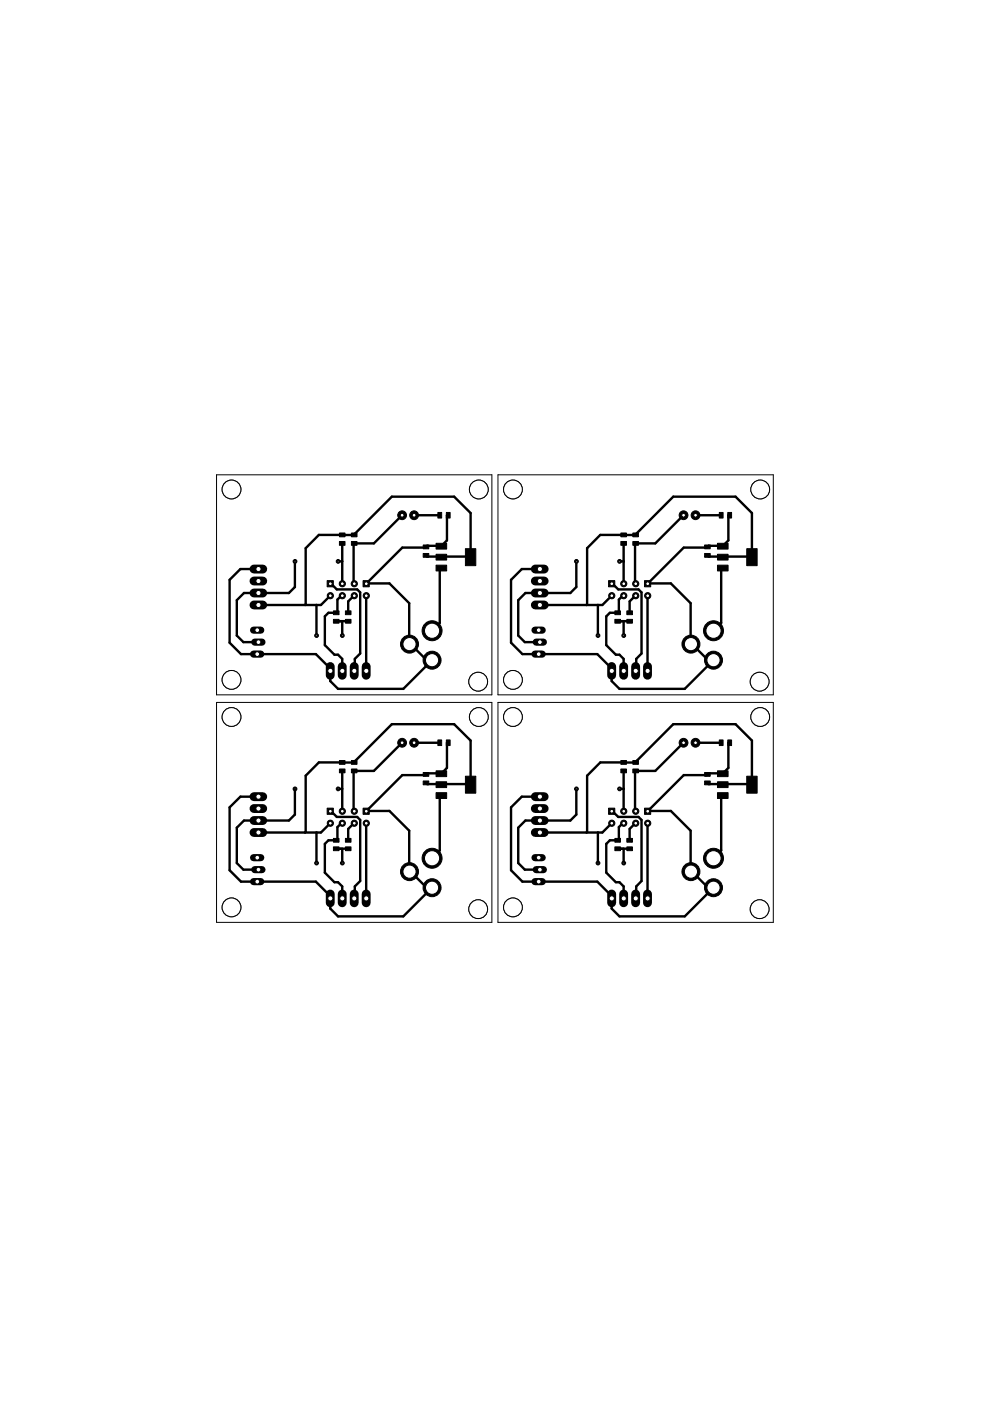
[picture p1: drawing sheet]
<svg xmlns="http://www.w3.org/2000/svg" width="210mm" height="297mm" viewBox="0 0 210 297" stroke-linecap="round" stroke-linejoin="round" font-family="sans-serif">
<g fill="#000" stroke="#000" stroke-width=".21">
<path d="M72 114.8h1.2v.8h-1.2zM72 113h1.2v.8h-1.2zM74.5 114.8h1.2v.8h-1.2zM74.5 113h1.2v.8h-1.2zM89.7 117.3h1.2v.9h-1.2zM89.7 115.5h1.2v.9h-1.2zM92.8 108.6h.8v1.2h-.8zM92.5 115.2h2.2v1.2h-2.2zM92.5 117.5h2.2v1.2h-2.2zM92.5 119.8h2.2v1.3h-2.2zM94.6 108.6h.8v1.2h-.8zM98.7 116.3h2.2v3.6h-2.2z"/>
<path d="M131.6 114.8h1.2v.8h-1.2zM131.6 113h1.2v.8h-1.2zM134.2 114.8h1.2v.8h-1.2zM134.2 113h1.2v.8h-1.2zM149.4 117.3h1.2v.9h-1.2zM149.4 115.5h1.2v.9h-1.2zM152.5 108.6h.8v1.2h-.8zM152.1 115.2h2.3v1.2h-2.3zM152.1 117.5h2.3v1.2h-2.3zM152.1 119.8h2.3v1.3h-2.3zM154.3 108.6h.8v1.2h-.8zM158.3 116.3h2.2v3.6h-2.2z"/>
<path d="M70.7 129.5h1.2v.8h-1.2zM70.7 131.3h1.2v.8h-1.2zM73.2 129.5h1.2v.8h-1.2zM73.2 131.3h1.2v.8h-1.2zM130.4 129.5h1.2v.8h-1.2zM130.4 131.3h1.2v.8h-1.2zM132.9 129.5h1.2v.8h-1.2zM132.9 131.3h1.2v.8h-1.2zM92.8 156.9h.8v1.2h-.8zM94.6 156.9h.8v1.2h-.8zM152.5 156.9h.8v1.2h-.8zM154.3 156.9h.8v1.2h-.8z"/>
<path d="M70.7 177.8h1.2v.8h-1.2zM70.7 179.6h1.2v.8h-1.2zM72 163h1.2v.9h-1.2zM72 161.2h1.2v.9h-1.2zM73.2 177.8h1.2v.8h-1.2zM73.2 179.6h1.2v.8h-1.2zM74.5 163h1.2v.9h-1.2zM74.5 161.2h1.2v.9h-1.2zM89.7 165.6h1.2v.8h-1.2zM89.7 163.8h1.2v.8h-1.2zM92.5 163.4h2.2v1.3h-2.2zM92.5 165.8h2.2v1.2h-2.2z"/>
<path d="M92.5 168.1h2.2v1.2h-2.2zM98.7 164.6h2.2v3.6h-2.2zM130.4 177.8h1.2v.8h-1.2zM130.4 179.6h1.2v.8h-1.2zM131.6 163h1.2v.9h-1.2zM131.6 161.2h1.2v.9h-1.2zM132.9 177.8h1.2v.8h-1.2zM132.9 179.6h1.2v.8h-1.2zM134.2 163h1.2v.9h-1.2zM134.2 161.2h1.2v.9h-1.2zM149.4 165.6h1.2v.8h-1.2zM149.4 163.8h1.2v.8h-1.2z"/>
<path d="M152.1 163.4h2.3v1.3h-2.3zM152.1 165.8h2.3v1.2h-2.3zM152.1 168.1h2.3v1.2h-2.3zM158.3 164.6h2.2v3.6h-2.2z"/>
</g>
<g fill="none" stroke="#000" stroke-width=".51">
<path d="M62.5 119v5.5l-1.2 1.2h-9.6l-1.5 1.6v7.4l1.4 1.4h3.2M71.7 119h.9M72.6 115.2v8.6M85.2 109.2l-5.9 6h-4.2l-.1 .1v8.4l.1 .1M87.8 109.2h5.4M90.3 117.8l.3 .2h2.6l.4 .1v-.1h6.1l.1 .1v-9.3l-3.5-3.5h-13.2l-8 8.1h-7.5l-2.8 2.8v11.9l-.1 .2M95 109.2h-.2v5.4l-1.2 1.2-3-.1-.4 .4h-4.9l-7.7 7.7 5-.1 4.2 4.2v8.7l.3 .1 3.1 3h1.1l.3 .3-6.1 6h-13.8l-1.7-1.6v-2.7l-3-3h-15.9l-2.4-2.4v-13.4l2.3-2.3h3.8M122.2 119v5.5l-1.3 1.2h-9.5l-1.5 1.6v7.4l1.4 1.4h3.1M131.3 119h.9M132.2 115.2v8.6M144.9 109.2l-6 6h-4.1l-.2 .1v8.4l.2 .1M147.4 109.2h5.5"/>
<path d="M150 117.8l.2 .2h2.7l.3 .1 .1-.1h6.1v.1v-9.3l-3.4-3.5h-13.3l-7.9 8.1h-7.5l-2.8 2.8v11.9l-.1 .2M154.7 109.2h-.3v5.4l-1.2 1.2-3-.1-.3 .4h-4.9l-7.7 7.7 4.9-.1 4.2 4.2 .1 8.7 .3 .1 3.1 3h1.1l.3 .3-6.1 6h-13.9l-1.6-1.6v-2.7l-3.1-3h-15.8l-2.4-2.4v-13.4l2.2-2.3h3.8M67.1 128.3v6.4M70 123.8h.2l1.2 1.2h4.3l.7 .6v13l-1.2 1.1v2.4l-.1 .1M70 126.3l-1.9 2h-13.3M71.5 131.7h-.2h2.5M72.6 131.7v3M72.6 126.3l-.3 .1-.8 .7v2.7l-.2 .1h-1.7l-.7 .8v6.1l2 2h.8l.9 .9v2.5M73.8 131.7h.1M75.1 126.3l-1.3 1.2v2.4M77.6 126.3v15.9M93.6 120.4l-.4 .2v11.5l-1.6 1.6"/>
<path d="M126.8 128.3v6.4M129.7 123.8h.2l1.2 1.2h4.3l.6 .6v13l-1.1 1.1v2.4l-.1 .1M129.7 126.3l-2 2h-13.3M131.2 131.7h-.2h2.5M132.2 131.7v3M132.2 126.3l-.2 .1-.8 .7v2.7l-.2 .1h-1.7l-.8 .8v6.1l2.1 2h.7l.9 .9v2.5M133.5 131.7h.1M134.8 126.3l-1.3 1.2v2.4M137.3 126.3v15.9M153.2 120.4l-.3 .2v11.5l-1.6 1.6M85.2 157.5l-5.9 5.9h-4.2l-.1 .2v8.3l.1 .1M87.8 157.5h5.4"/>
<path d="M95 157.5h-.2v5.3l-1.2 1.2h-3l-.4 .3h-4.9l-7.7 7.7 5-.1 4.2 4.2v8.7l.3 .1 3.1 3h1.1l.3 .3-6.1 6.1h-13.8l-1.7-1.7v-2.6l-3-3.1h-15.9l-2.4-2.4v-13.3l2.3-2.3h3.8M144.9 157.5l-6 5.9h-4.1l-.2 .2v8.3l.2 .1M147.4 157.5h5.5M154.7 157.5h-.3v5.3l-1.2 1.2h-3l-.3 .3h-4.9l-7.7 7.7 4.9-.1 4.2 4.2 .1 8.7 .3 .1 3.1 3h1.1l.3 .3-6.1 6.1h-13.9l-1.6-1.7v-2.6l-3.1-3.1h-15.8l-2.4-2.4v-13.3l2.2-2.3h3.8M62.5 167.3v5.4l-1.2 1.3h-9.6l-1.5 1.5v7.5l1.4 1.4h3.2M67.1 176.5v6.5M70 174.5l-1.9 2h-13.3M70 172h.2l1.2 1.2h4.3l.7 .6v13l-1.2 1.1v2.5l-.1 .1M71.5 179.9l-.2 .1 2.5-.1M71.7 167.3h.9M72.6 174.5l-.3 .1-.8 .8v2.6l-.2 .2h-1.7l-.7 .7v6.1l2 2h.8l.9 .9v2.6M72.6 163.4v8.6"/>
<path d="M72.6 180v3M73.8 179.9v.1M75.1 174.5l-1.3 1.2v2.5M77.6 174.5v16M90.3 166l.3 .2h2.6l.4 .2v-.2h6.1l.1 .2v-9.4l-3.5-3.5h-13.2l-8 8.1h-7.5l-2.8 2.9v11.9l-.1 .1M93.6 168.7l-.4 .2v11.4l-1.6 1.7M122.2 167.3v5.4l-1.3 1.3h-9.5l-1.5 1.5v7.5l1.4 1.4h3.1M126.8 176.5v6.5M129.7 174.5l-2 2h-13.3M129.7 172h.2l1.2 1.2h4.3l.6 .6v13l-1.1 1.1v2.5l-.1 .1M131.2 179.9l-.2 .1 2.5-.1M131.3 167.3h.9"/>
<path d="M132.2 163.4v8.6M132.2 180v3M132.2 174.5l-.2 .1-.8 .8v2.6l-.2 .2h-1.7l-.8 .7v6.1l2.1 2h.7l.9 .9v2.6M133.5 179.9v.1M134.8 174.5l-1.3 1.2v2.5M137.3 174.5v16M150 166l.2 .2h2.7l.3 .2 .1-.2h6.1v.2v-9.4l-3.4-3.5h-13.3l-7.9 8.1h-7.5l-2.8 2.9v11.9l-.1 .1M153.2 168.7l-.3 .2v11.4l-1.6 1.7"/>
</g>
<circle cx="151.3" cy="182" r="2.12" fill="#000" stroke="#000" stroke-width=".21"/>
<circle cx="151.3" cy="182" r="1.61" fill="#fff" stroke="#000" stroke-width=".21"/>
<circle cx="151.3" cy="188.2" r="1.91" fill="#000" stroke="#000" stroke-width=".21"/>
<circle cx="151.3" cy="188.2" r="1.4" fill="#fff" stroke="#000" stroke-width=".21"/>
<circle cx="146.5" cy="184.8" r="1.91" fill="#000" stroke="#000" stroke-width=".21"/>
<circle cx="146.5" cy="184.8" r="1.4" fill="#fff" stroke="#000" stroke-width=".21"/>
<circle cx="144.9" cy="157.5" r=".93" fill="#000" stroke="#000" stroke-width=".21"/>
<circle cx="144.9" cy="157.5" r=".4" fill="#fff" stroke="#000" stroke-width=".21"/>
<circle cx="147.5" cy="157.5" r=".93" fill="#000" stroke="#000" stroke-width=".21"/>
<circle cx="147.5" cy="157.5" r=".4" fill="#fff" stroke="#000" stroke-width=".21"/>
<path d="M113.5 176.5h1.9" fill="none" stroke="#000" stroke-width="1.9"/>
<circle cx="114.5" cy="176.5" r=".55" fill="#fff" stroke="#000" stroke-width=".21"/>
<path d="M113.5 174h1.9" fill="none" stroke="#000" stroke-width="1.9"/>
<circle cx="114.5" cy="174" r=".55" fill="#fff" stroke="#000" stroke-width=".21"/>
<path d="M113.5 171.4h1.9" fill="none" stroke="#000" stroke-width="1.9"/>
<circle cx="114.5" cy="171.4" r=".55" fill="#fff" stroke="#000" stroke-width=".21"/>
<path d="M113.5 168.9h1.9" fill="none" stroke="#000" stroke-width="1.9"/>
<circle cx="114.5" cy="168.9" r=".55" fill="#fff" stroke="#000" stroke-width=".21"/>
<path d="M113.4 181.8h1.6" fill="none" stroke="#000" stroke-width="1.5"/>
<circle cx="114.2" cy="181.8" r=".51" fill="#fff" stroke="#000" stroke-width=".21"/>
<path d="M113.7 184.4h1.5" fill="none" stroke="#000" stroke-width="1.5"/>
<circle cx="114.5" cy="184.4" r=".51" fill="#fff" stroke="#000" stroke-width=".21"/>
<path d="M113.4 186.9h1.6" fill="none" stroke="#000" stroke-width="1.5"/>
<circle cx="114.2" cy="186.9" r=".51" fill="#fff" stroke="#000" stroke-width=".21"/>
<path d="M136.7 171.3h1.3v1.4h-1.3z" fill="#000" stroke="#000" stroke-width=".21"/>
<circle cx="137.3" cy="172" r=".4" fill="#fff" stroke="#000" stroke-width=".21"/>
<path d="M129 171.3h1.3v1.4h-1.3z" fill="#000" stroke="#000" stroke-width=".21"/>
<circle cx="129.7" cy="172" r=".4" fill="#fff" stroke="#000" stroke-width=".21"/>
<circle cx="134.8" cy="172" r=".66" fill="#000" stroke="#000" stroke-width=".21"/>
<circle cx="134.8" cy="172" r=".4" fill="#fff" stroke="#000" stroke-width=".21"/>
<circle cx="132.2" cy="172" r=".66" fill="#000" stroke="#000" stroke-width=".21"/>
<circle cx="132.2" cy="172" r=".4" fill="#fff" stroke="#000" stroke-width=".21"/>
<circle cx="132.2" cy="174.5" r=".66" fill="#000" stroke="#000" stroke-width=".21"/>
<circle cx="132.2" cy="174.5" r=".4" fill="#fff" stroke="#000" stroke-width=".21"/>
<circle cx="134.8" cy="174.5" r=".66" fill="#000" stroke="#000" stroke-width=".21"/>
<circle cx="134.8" cy="174.5" r=".4" fill="#fff" stroke="#000" stroke-width=".21"/>
<circle cx="137.3" cy="174.5" r=".66" fill="#000" stroke="#000" stroke-width=".21"/>
<circle cx="137.3" cy="174.5" r=".4" fill="#fff" stroke="#000" stroke-width=".21"/>
<circle cx="129.7" cy="174.5" r=".66" fill="#000" stroke="#000" stroke-width=".21"/>
<circle cx="129.7" cy="174.5" r=".4" fill="#fff" stroke="#000" stroke-width=".21"/>
<path d="M137.3 189.5v1.9" fill="none" stroke="#000" stroke-width="1.9"/>
<circle cx="137.3" cy="190.5" r=".55" fill="#fff" stroke="#000" stroke-width=".21"/>
<path d="M134.8 189.5v1.9" fill="none" stroke="#000" stroke-width="1.9"/>
<circle cx="134.8" cy="190.5" r=".55" fill="#fff" stroke="#000" stroke-width=".21"/>
<path d="M132.2 189.5v1.9" fill="none" stroke="#000" stroke-width="1.9"/>
<circle cx="132.2" cy="190.5" r=".55" fill="#fff" stroke="#000" stroke-width=".21"/>
<path d="M129.7 189.5v1.9" fill="none" stroke="#000" stroke-width="1.9"/>
<circle cx="129.7" cy="190.5" r=".55" fill="#fff" stroke="#000" stroke-width=".21"/>
<circle cx="91.6" cy="182" r="2.12" fill="#000" stroke="#000" stroke-width=".21"/>
<circle cx="91.6" cy="182" r="1.61" fill="#fff" stroke="#000" stroke-width=".21"/>
<circle cx="91.6" cy="188.2" r="1.91" fill="#000" stroke="#000" stroke-width=".21"/>
<circle cx="91.6" cy="188.2" r="1.4" fill="#fff" stroke="#000" stroke-width=".21"/>
<circle cx="86.8" cy="184.8" r="1.91" fill="#000" stroke="#000" stroke-width=".21"/>
<circle cx="86.8" cy="184.8" r="1.4" fill="#fff" stroke="#000" stroke-width=".21"/>
<circle cx="85.3" cy="157.5" r=".93" fill="#000" stroke="#000" stroke-width=".21"/>
<circle cx="85.3" cy="157.5" r=".4" fill="#fff" stroke="#000" stroke-width=".21"/>
<circle cx="87.8" cy="157.5" r=".93" fill="#000" stroke="#000" stroke-width=".21"/>
<circle cx="87.8" cy="157.5" r=".4" fill="#fff" stroke="#000" stroke-width=".21"/>
<path d="M53.8 176.5h1.9" fill="none" stroke="#000" stroke-width="1.9"/>
<circle cx="54.8" cy="176.5" r=".55" fill="#fff" stroke="#000" stroke-width=".21"/>
<path d="M53.8 174h1.9" fill="none" stroke="#000" stroke-width="1.9"/>
<circle cx="54.8" cy="174" r=".55" fill="#fff" stroke="#000" stroke-width=".21"/>
<path d="M53.8 171.4h1.9" fill="none" stroke="#000" stroke-width="1.9"/>
<circle cx="54.8" cy="171.4" r=".55" fill="#fff" stroke="#000" stroke-width=".21"/>
<path d="M53.8 168.9h1.9" fill="none" stroke="#000" stroke-width="1.9"/>
<circle cx="54.8" cy="168.9" r=".55" fill="#fff" stroke="#000" stroke-width=".21"/>
<path d="M53.8 181.8h1.5" fill="none" stroke="#000" stroke-width="1.5"/>
<circle cx="54.5" cy="181.8" r=".51" fill="#fff" stroke="#000" stroke-width=".21"/>
<path d="M54 184.4h1.5" fill="none" stroke="#000" stroke-width="1.5"/>
<circle cx="54.8" cy="184.4" r=".51" fill="#fff" stroke="#000" stroke-width=".21"/>
<path d="M53.8 186.9h1.5" fill="none" stroke="#000" stroke-width="1.5"/>
<circle cx="54.5" cy="186.9" r=".51" fill="#fff" stroke="#000" stroke-width=".21"/>
<path d="M77 171.3h1.3v1.4h-1.3z" fill="#000" stroke="#000" stroke-width=".21"/>
<circle cx="77.7" cy="172" r=".4" fill="#fff" stroke="#000" stroke-width=".21"/>
<path d="M69.4 171.3h1.3v1.4h-1.3z" fill="#000" stroke="#000" stroke-width=".21"/>
<circle cx="70" cy="172" r=".4" fill="#fff" stroke="#000" stroke-width=".21"/>
<circle cx="75.1" cy="172" r=".66" fill="#000" stroke="#000" stroke-width=".21"/>
<circle cx="75.1" cy="172" r=".4" fill="#fff" stroke="#000" stroke-width=".21"/>
<circle cx="72.6" cy="172" r=".66" fill="#000" stroke="#000" stroke-width=".21"/>
<circle cx="72.6" cy="172" r=".4" fill="#fff" stroke="#000" stroke-width=".21"/>
<circle cx="72.6" cy="174.5" r=".66" fill="#000" stroke="#000" stroke-width=".21"/>
<circle cx="72.6" cy="174.5" r=".4" fill="#fff" stroke="#000" stroke-width=".21"/>
<circle cx="75.1" cy="174.5" r=".66" fill="#000" stroke="#000" stroke-width=".21"/>
<circle cx="75.1" cy="174.5" r=".4" fill="#fff" stroke="#000" stroke-width=".21"/>
<circle cx="77.7" cy="174.5" r=".66" fill="#000" stroke="#000" stroke-width=".21"/>
<circle cx="77.7" cy="174.5" r=".4" fill="#fff" stroke="#000" stroke-width=".21"/>
<circle cx="70" cy="174.5" r=".66" fill="#000" stroke="#000" stroke-width=".21"/>
<circle cx="70" cy="174.5" r=".4" fill="#fff" stroke="#000" stroke-width=".21"/>
<path d="M77.6 189.5v1.9" fill="none" stroke="#000" stroke-width="1.9"/>
<circle cx="77.7" cy="190.5" r=".55" fill="#fff" stroke="#000" stroke-width=".21"/>
<path d="M75.1 189.5v1.9" fill="none" stroke="#000" stroke-width="1.9"/>
<circle cx="75.1" cy="190.5" r=".55" fill="#fff" stroke="#000" stroke-width=".21"/>
<path d="M72.6 189.5v1.9" fill="none" stroke="#000" stroke-width="1.9"/>
<circle cx="72.6" cy="190.5" r=".55" fill="#fff" stroke="#000" stroke-width=".21"/>
<path d="M70 189.5v1.9" fill="none" stroke="#000" stroke-width="1.9"/>
<circle cx="70" cy="190.5" r=".55" fill="#fff" stroke="#000" stroke-width=".21"/>
<circle cx="151.3" cy="133.7" r="2.12" fill="#000" stroke="#000" stroke-width=".21"/>
<circle cx="151.3" cy="133.7" r="1.61" fill="#fff" stroke="#000" stroke-width=".21"/>
<circle cx="151.3" cy="140" r="1.91" fill="#000" stroke="#000" stroke-width=".21"/>
<circle cx="151.3" cy="140" r="1.4" fill="#fff" stroke="#000" stroke-width=".21"/>
<circle cx="146.5" cy="136.6" r="1.91" fill="#000" stroke="#000" stroke-width=".21"/>
<circle cx="146.5" cy="136.6" r="1.4" fill="#fff" stroke="#000" stroke-width=".21"/>
<circle cx="144.9" cy="109.2" r=".93" fill="#000" stroke="#000" stroke-width=".21"/>
<circle cx="144.9" cy="109.2" r=".4" fill="#fff" stroke="#000" stroke-width=".21"/>
<circle cx="147.5" cy="109.2" r=".93" fill="#000" stroke="#000" stroke-width=".21"/>
<circle cx="147.5" cy="109.2" r=".4" fill="#fff" stroke="#000" stroke-width=".21"/>
<path d="M113.5 128.3h1.9" fill="none" stroke="#000" stroke-width="1.9"/>
<circle cx="114.5" cy="128.3" r=".55" fill="#fff" stroke="#000" stroke-width=".21"/>
<path d="M113.5 125.7h1.9" fill="none" stroke="#000" stroke-width="1.9"/>
<circle cx="114.5" cy="125.7" r=".55" fill="#fff" stroke="#000" stroke-width=".21"/>
<path d="M113.5 123.2h1.9" fill="none" stroke="#000" stroke-width="1.9"/>
<circle cx="114.5" cy="123.2" r=".55" fill="#fff" stroke="#000" stroke-width=".21"/>
<path d="M113.5 120.6h1.9" fill="none" stroke="#000" stroke-width="1.9"/>
<circle cx="114.5" cy="120.6" r=".55" fill="#fff" stroke="#000" stroke-width=".21"/>
<path d="M113.4 133.6h1.6" fill="none" stroke="#000" stroke-width="1.5"/>
<circle cx="114.2" cy="133.6" r=".51" fill="#fff" stroke="#000" stroke-width=".21"/>
<path d="M113.7 136.1h1.5" fill="none" stroke="#000" stroke-width="1.5"/>
<circle cx="114.5" cy="136.1" r=".51" fill="#fff" stroke="#000" stroke-width=".21"/>
<path d="M113.4 138.7h1.6" fill="none" stroke="#000" stroke-width="1.5"/>
<circle cx="114.2" cy="138.7" r=".51" fill="#fff" stroke="#000" stroke-width=".21"/>
<path d="M136.7 123.1h1.3v1.3h-1.3z" fill="#000" stroke="#000" stroke-width=".21"/>
<circle cx="137.3" cy="123.8" r=".4" fill="#fff" stroke="#000" stroke-width=".21"/>
<path d="M129 123.1h1.3v1.3h-1.3z" fill="#000" stroke="#000" stroke-width=".21"/>
<circle cx="129.7" cy="123.8" r=".4" fill="#fff" stroke="#000" stroke-width=".21"/>
<circle cx="134.8" cy="123.8" r=".66" fill="#000" stroke="#000" stroke-width=".21"/>
<circle cx="134.8" cy="123.8" r=".4" fill="#fff" stroke="#000" stroke-width=".21"/>
<circle cx="132.2" cy="123.8" r=".66" fill="#000" stroke="#000" stroke-width=".21"/>
<circle cx="132.2" cy="123.8" r=".4" fill="#fff" stroke="#000" stroke-width=".21"/>
<circle cx="132.2" cy="126.3" r=".66" fill="#000" stroke="#000" stroke-width=".21"/>
<circle cx="132.2" cy="126.3" r=".4" fill="#fff" stroke="#000" stroke-width=".21"/>
<circle cx="134.8" cy="126.3" r=".66" fill="#000" stroke="#000" stroke-width=".21"/>
<circle cx="134.8" cy="126.3" r=".4" fill="#fff" stroke="#000" stroke-width=".21"/>
<circle cx="137.3" cy="126.3" r=".66" fill="#000" stroke="#000" stroke-width=".21"/>
<circle cx="137.3" cy="126.3" r=".4" fill="#fff" stroke="#000" stroke-width=".21"/>
<circle cx="129.7" cy="126.3" r=".66" fill="#000" stroke="#000" stroke-width=".21"/>
<circle cx="129.7" cy="126.3" r=".4" fill="#fff" stroke="#000" stroke-width=".21"/>
<path d="M137.3 141.3v1.9" fill="none" stroke="#000" stroke-width="1.9"/>
<circle cx="137.3" cy="142.2" r=".55" fill="#fff" stroke="#000" stroke-width=".21"/>
<path d="M134.8 141.3v1.9" fill="none" stroke="#000" stroke-width="1.9"/>
<circle cx="134.8" cy="142.2" r=".55" fill="#fff" stroke="#000" stroke-width=".21"/>
<path d="M132.2 141.3v1.9" fill="none" stroke="#000" stroke-width="1.9"/>
<circle cx="132.2" cy="142.2" r=".55" fill="#fff" stroke="#000" stroke-width=".21"/>
<path d="M129.7 141.3v1.9" fill="none" stroke="#000" stroke-width="1.9"/>
<circle cx="129.7" cy="142.2" r=".55" fill="#fff" stroke="#000" stroke-width=".21"/>
<circle cx="91.6" cy="133.7" r="2.12" fill="#000" stroke="#000" stroke-width=".21"/>
<circle cx="91.6" cy="133.7" r="1.61" fill="#fff" stroke="#000" stroke-width=".21"/>
<circle cx="91.6" cy="140" r="1.91" fill="#000" stroke="#000" stroke-width=".21"/>
<circle cx="91.6" cy="140" r="1.4" fill="#fff" stroke="#000" stroke-width=".21"/>
<circle cx="86.8" cy="136.6" r="1.91" fill="#000" stroke="#000" stroke-width=".21"/>
<circle cx="86.8" cy="136.6" r="1.4" fill="#fff" stroke="#000" stroke-width=".21"/>
<circle cx="85.3" cy="109.2" r=".93" fill="#000" stroke="#000" stroke-width=".21"/>
<circle cx="85.3" cy="109.2" r=".4" fill="#fff" stroke="#000" stroke-width=".21"/>
<circle cx="87.8" cy="109.2" r=".93" fill="#000" stroke="#000" stroke-width=".21"/>
<circle cx="87.8" cy="109.2" r=".4" fill="#fff" stroke="#000" stroke-width=".21"/>
<path d="M53.8 128.3h1.9" fill="none" stroke="#000" stroke-width="1.9"/>
<circle cx="54.8" cy="128.3" r=".55" fill="#fff" stroke="#000" stroke-width=".21"/>
<path d="M53.8 125.7h1.9" fill="none" stroke="#000" stroke-width="1.9"/>
<circle cx="54.8" cy="125.7" r=".55" fill="#fff" stroke="#000" stroke-width=".21"/>
<path d="M53.8 123.2h1.9" fill="none" stroke="#000" stroke-width="1.9"/>
<circle cx="54.8" cy="123.2" r=".55" fill="#fff" stroke="#000" stroke-width=".21"/>
<path d="M53.8 120.6h1.9" fill="none" stroke="#000" stroke-width="1.9"/>
<circle cx="54.8" cy="120.6" r=".55" fill="#fff" stroke="#000" stroke-width=".21"/>
<path d="M53.8 133.6h1.5" fill="none" stroke="#000" stroke-width="1.5"/>
<circle cx="54.5" cy="133.6" r=".51" fill="#fff" stroke="#000" stroke-width=".21"/>
<path d="M54 136.1h1.5" fill="none" stroke="#000" stroke-width="1.5"/>
<circle cx="54.8" cy="136.1" r=".51" fill="#fff" stroke="#000" stroke-width=".21"/>
<path d="M53.8 138.7h1.5" fill="none" stroke="#000" stroke-width="1.5"/>
<circle cx="54.5" cy="138.7" r=".51" fill="#fff" stroke="#000" stroke-width=".21"/>
<path d="M77 123.1h1.3v1.3h-1.3z" fill="#000" stroke="#000" stroke-width=".21"/>
<circle cx="77.7" cy="123.8" r=".4" fill="#fff" stroke="#000" stroke-width=".21"/>
<path d="M69.4 123.1h1.3v1.3h-1.3z" fill="#000" stroke="#000" stroke-width=".21"/>
<circle cx="70" cy="123.8" r=".4" fill="#fff" stroke="#000" stroke-width=".21"/>
<circle cx="75.1" cy="123.8" r=".66" fill="#000" stroke="#000" stroke-width=".21"/>
<circle cx="75.1" cy="123.8" r=".4" fill="#fff" stroke="#000" stroke-width=".21"/>
<circle cx="72.6" cy="123.8" r=".66" fill="#000" stroke="#000" stroke-width=".21"/>
<circle cx="72.6" cy="123.8" r=".4" fill="#fff" stroke="#000" stroke-width=".21"/>
<circle cx="72.6" cy="126.3" r=".66" fill="#000" stroke="#000" stroke-width=".21"/>
<circle cx="72.6" cy="126.3" r=".4" fill="#fff" stroke="#000" stroke-width=".21"/>
<circle cx="75.1" cy="126.3" r=".66" fill="#000" stroke="#000" stroke-width=".21"/>
<circle cx="75.1" cy="126.3" r=".4" fill="#fff" stroke="#000" stroke-width=".21"/>
<circle cx="77.7" cy="126.3" r=".66" fill="#000" stroke="#000" stroke-width=".21"/>
<circle cx="77.7" cy="126.3" r=".4" fill="#fff" stroke="#000" stroke-width=".21"/>
<circle cx="70" cy="126.3" r=".66" fill="#000" stroke="#000" stroke-width=".21"/>
<circle cx="70" cy="126.3" r=".4" fill="#fff" stroke="#000" stroke-width=".21"/>
<path d="M77.6 141.3v1.9" fill="none" stroke="#000" stroke-width="1.9"/>
<circle cx="77.7" cy="142.2" r=".55" fill="#fff" stroke="#000" stroke-width=".21"/>
<path d="M75.1 141.3v1.9" fill="none" stroke="#000" stroke-width="1.9"/>
<circle cx="75.1" cy="142.2" r=".55" fill="#fff" stroke="#000" stroke-width=".21"/>
<path d="M72.6 141.3v1.9" fill="none" stroke="#000" stroke-width="1.9"/>
<circle cx="72.6" cy="142.2" r=".55" fill="#fff" stroke="#000" stroke-width=".21"/>
<path d="M70 141.3v1.9" fill="none" stroke="#000" stroke-width="1.9"/>
<circle cx="70" cy="142.2" r=".55" fill="#fff" stroke="#000" stroke-width=".21"/>
<circle cx="132.2" cy="183" r=".4" fill="#000" stroke="#000" stroke-width=".21"/>
<circle cx="132.2" cy="183" r=".19" fill="#fff" stroke="#000" stroke-width=".21"/>
<circle cx="126.8" cy="183" r=".4" fill="#000" stroke="#000" stroke-width=".21"/>
<circle cx="126.8" cy="183" r=".19" fill="#fff" stroke="#000" stroke-width=".21"/>
<circle cx="122.2" cy="167.3" r=".4" fill="#000" stroke="#000" stroke-width=".21"/>
<circle cx="122.2" cy="167.3" r=".19" fill="#fff" stroke="#000" stroke-width=".21"/>
<circle cx="131.4" cy="167.3" r=".4" fill="#000" stroke="#000" stroke-width=".21"/>
<circle cx="131.4" cy="167.3" r=".19" fill="#fff" stroke="#000" stroke-width=".21"/>
<circle cx="72.6" cy="183" r=".4" fill="#000" stroke="#000" stroke-width=".21"/>
<circle cx="72.6" cy="183" r=".19" fill="#fff" stroke="#000" stroke-width=".21"/>
<circle cx="67.1" cy="183" r=".4" fill="#000" stroke="#000" stroke-width=".21"/>
<circle cx="67.1" cy="183" r=".19" fill="#fff" stroke="#000" stroke-width=".21"/>
<circle cx="62.5" cy="167.3" r=".4" fill="#000" stroke="#000" stroke-width=".21"/>
<circle cx="62.5" cy="167.3" r=".19" fill="#fff" stroke="#000" stroke-width=".21"/>
<circle cx="71.7" cy="167.3" r=".4" fill="#000" stroke="#000" stroke-width=".21"/>
<circle cx="71.7" cy="167.3" r=".19" fill="#fff" stroke="#000" stroke-width=".21"/>
<circle cx="132.2" cy="134.7" r=".4" fill="#000" stroke="#000" stroke-width=".21"/>
<circle cx="132.2" cy="134.7" r=".19" fill="#fff" stroke="#000" stroke-width=".21"/>
<circle cx="126.8" cy="134.7" r=".4" fill="#000" stroke="#000" stroke-width=".21"/>
<circle cx="126.8" cy="134.7" r=".19" fill="#fff" stroke="#000" stroke-width=".21"/>
<circle cx="122.2" cy="119" r=".4" fill="#000" stroke="#000" stroke-width=".21"/>
<circle cx="122.2" cy="119" r=".19" fill="#fff" stroke="#000" stroke-width=".21"/>
<circle cx="131.4" cy="119" r=".4" fill="#000" stroke="#000" stroke-width=".21"/>
<circle cx="131.4" cy="119" r=".19" fill="#fff" stroke="#000" stroke-width=".21"/>
<circle cx="72.6" cy="134.7" r=".4" fill="#000" stroke="#000" stroke-width=".21"/>
<circle cx="72.6" cy="134.7" r=".19" fill="#fff" stroke="#000" stroke-width=".21"/>
<circle cx="67.1" cy="134.7" r=".4" fill="#000" stroke="#000" stroke-width=".21"/>
<circle cx="67.1" cy="134.7" r=".19" fill="#fff" stroke="#000" stroke-width=".21"/>
<circle cx="62.5" cy="119" r=".4" fill="#000" stroke="#000" stroke-width=".21"/>
<circle cx="62.5" cy="119" r=".19" fill="#fff" stroke="#000" stroke-width=".21"/>
<circle cx="71.7" cy="119" r=".4" fill="#000" stroke="#000" stroke-width=".21"/>
<circle cx="71.7" cy="119" r=".19" fill="#fff" stroke="#000" stroke-width=".21"/>
<g fill="none" stroke="#000" stroke-width=".21">
<path d="M105.6 148.9h58.4v46.7h-58.4z"/>
<circle cx="161.2" cy="152" r="1.99"/>
</g>
<circle cx="161.2" cy="152" r="1.99" fill="#fff" stroke="#000" stroke-width=".21"/>
<circle cx="108.8" cy="152" r="1.99" fill="none" stroke="#000" stroke-width=".21"/>
<circle cx="108.8" cy="152" r="1.99" fill="#fff" stroke="#000" stroke-width=".21"/>
<circle cx="108.8" cy="192.4" r="1.99" fill="none" stroke="#000" stroke-width=".21"/>
<circle cx="108.8" cy="192.4" r="1.99" fill="#fff" stroke="#000" stroke-width=".21"/>
<circle cx="161.1" cy="192.8" r="1.99" fill="none" stroke="#000" stroke-width=".21"/>
<circle cx="161.1" cy="192.8" r="1.99" fill="#fff" stroke="#000" stroke-width=".21"/>
<g fill="none" stroke="#000" stroke-width=".21">
<path d="M45.9 148.9h58.4v46.7h-58.4z"/>
<circle cx="101.5" cy="152" r="1.99"/>
</g>
<circle cx="101.5" cy="152" r="1.99" fill="#fff" stroke="#000" stroke-width=".21"/>
<circle cx="49.1" cy="152" r="1.99" fill="none" stroke="#000" stroke-width=".21"/>
<circle cx="49.1" cy="152" r="1.99" fill="#fff" stroke="#000" stroke-width=".21"/>
<circle cx="49.1" cy="192.4" r="1.99" fill="none" stroke="#000" stroke-width=".21"/>
<circle cx="49.1" cy="192.4" r="1.99" fill="#fff" stroke="#000" stroke-width=".21"/>
<circle cx="101.4" cy="192.8" r="1.99" fill="none" stroke="#000" stroke-width=".21"/>
<circle cx="101.4" cy="192.8" r="1.99" fill="#fff" stroke="#000" stroke-width=".21"/>
<g fill="none" stroke="#000" stroke-width=".21">
<path d="M105.6 100.7h58.4v46.6h-58.4z"/>
<circle cx="161.2" cy="103.8" r="1.99"/>
</g>
<circle cx="161.2" cy="103.8" r="1.99" fill="#fff" stroke="#000" stroke-width=".21"/>
<circle cx="108.8" cy="103.8" r="1.99" fill="none" stroke="#000" stroke-width=".21"/>
<circle cx="108.8" cy="103.8" r="1.99" fill="#fff" stroke="#000" stroke-width=".21"/>
<circle cx="108.8" cy="144.1" r="1.99" fill="none" stroke="#000" stroke-width=".21"/>
<circle cx="108.8" cy="144.1" r="1.99" fill="#fff" stroke="#000" stroke-width=".21"/>
<circle cx="161.1" cy="144.5" r="1.99" fill="none" stroke="#000" stroke-width=".21"/>
<circle cx="161.1" cy="144.5" r="1.99" fill="#fff" stroke="#000" stroke-width=".21"/>
<g fill="none" stroke="#000" stroke-width=".21">
<path d="M45.9 100.7h58.4v46.6h-58.4z"/>
<circle cx="101.5" cy="103.8" r="1.99"/>
</g>
<circle cx="101.5" cy="103.8" r="1.99" fill="#fff" stroke="#000" stroke-width=".21"/>
<circle cx="49.1" cy="103.8" r="1.99" fill="none" stroke="#000" stroke-width=".21"/>
<circle cx="49.1" cy="103.8" r="1.99" fill="#fff" stroke="#000" stroke-width=".21"/>
<circle cx="49.1" cy="144.1" r="1.99" fill="none" stroke="#000" stroke-width=".21"/>
<circle cx="49.1" cy="144.1" r="1.99" fill="#fff" stroke="#000" stroke-width=".21"/>
<circle cx="101.4" cy="144.5" r="1.99" fill="none" stroke="#000" stroke-width=".21"/>
<circle cx="101.4" cy="144.5" r="1.99" fill="#fff" stroke="#000" stroke-width=".21"/>
</svg>
